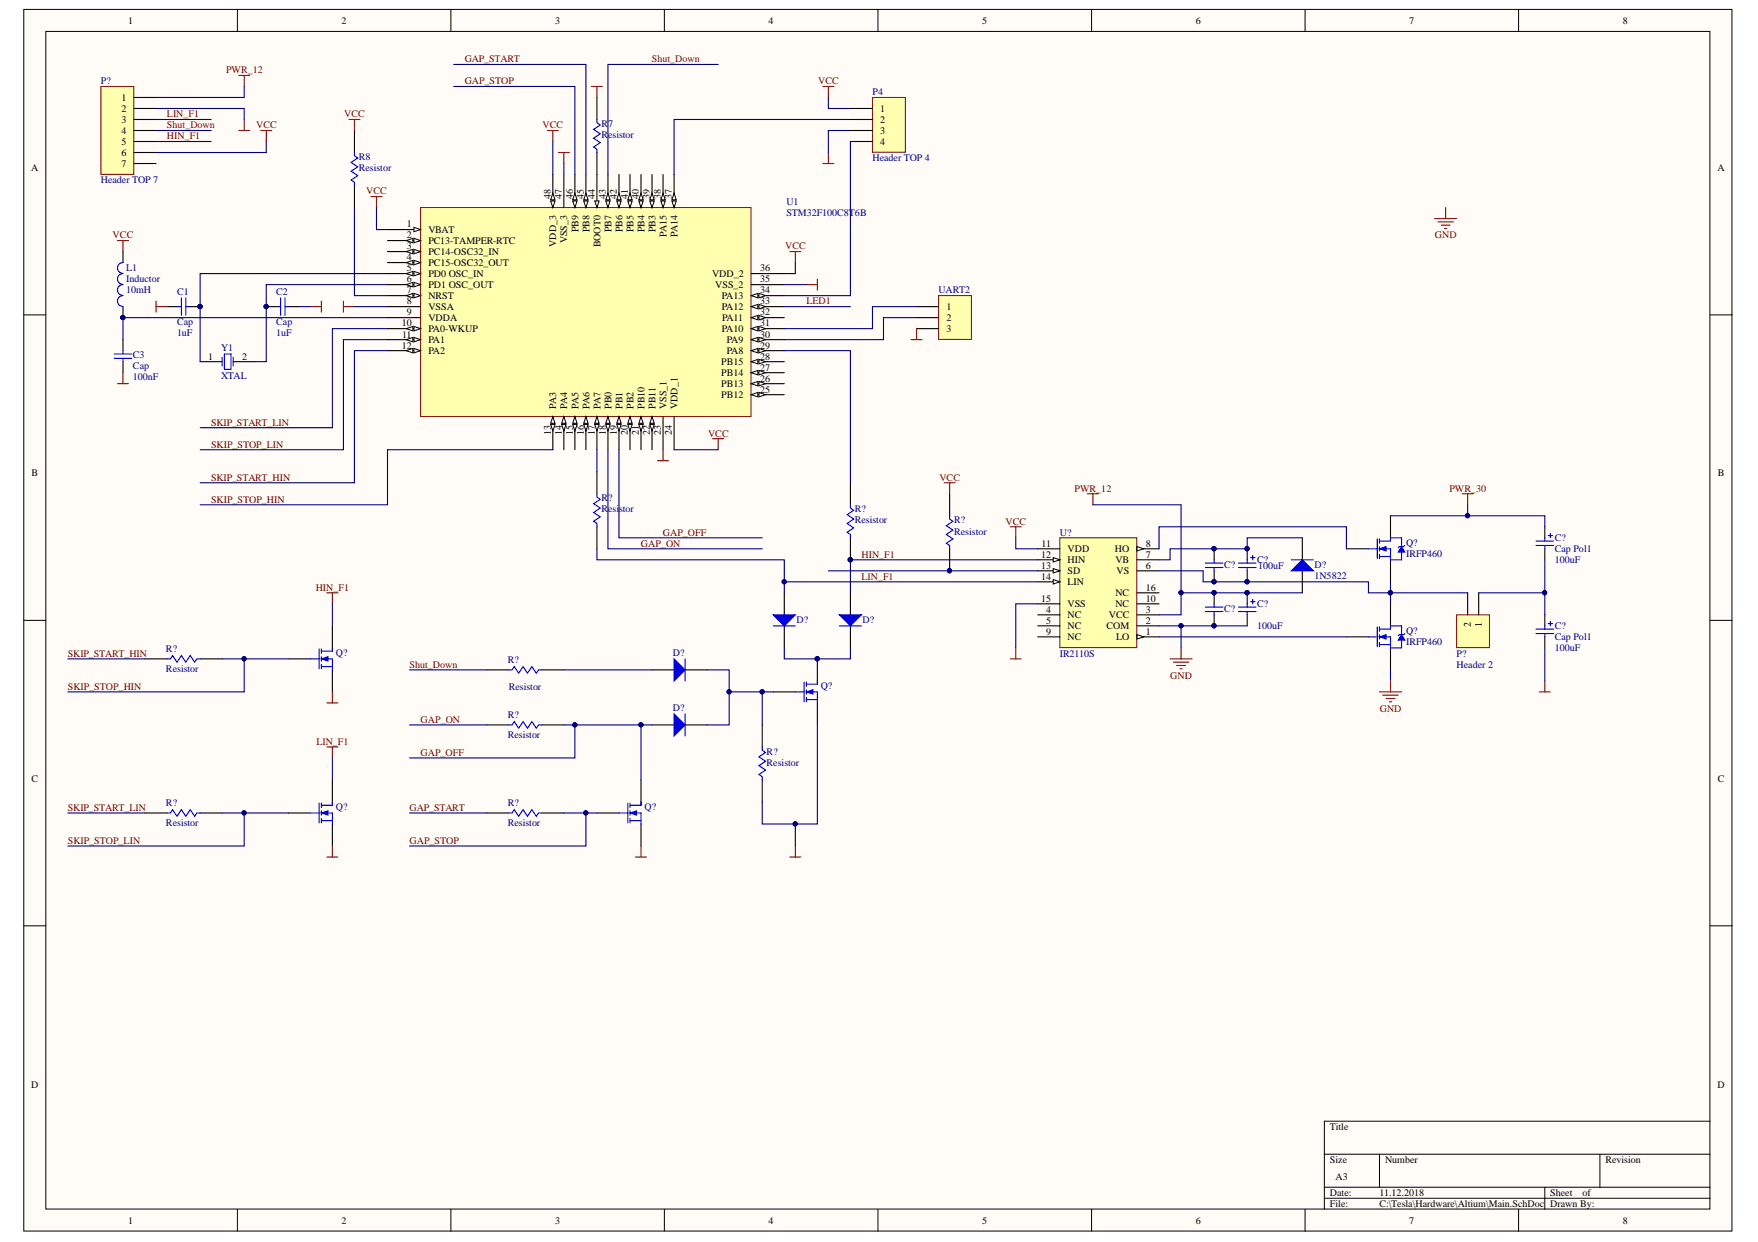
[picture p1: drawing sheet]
<svg xmlns="http://www.w3.org/2000/svg" width="297mm" height="210mm" viewBox="0 0 297 210" stroke-linecap="round" stroke-linejoin="round" font-family="sans-serif">
<defs><g id="words">
<g font-size="1.7">
<text x="21.7" y="4">1</text>
<text x="57.7" y="4">2</text>
<text x="93.8" y="4">3</text>
<text x="129.9" y="4">4</text>
<text x="166" y="4">5</text>
<text x="202" y="4">6</text>
<text x="238.1" y="4">7</text>
<text x="274.2" y="4">8</text>
<text x="20.5" y="17">1</text>
<text x="20.5" y="18.9">2</text>
<text x="20.5" y="20.8">3</text>
<text x="20.5" y="22.6">4</text>
<text x="148.7" y="20.8">2</text>
<text x="148.7" y="18.9">1</text>
<text x="148.7" y="22.6">3</text>
<text x="5.3" y="28.9">A</text>
<text x="20.5" y="24.5">5</text>
<text x="20.5" y="26.3">6</text>
<text x="20.5" y="28.2">7</text>
<text x="148.7" y="24.5">4</text>
<text x="290.2" y="28.9">A</text>
<text x="93.1" y="33.6" transform="rotate(-90 93.1 33.6)">48</text>
<text x="94.9" y="33.6" transform="rotate(-90 94.9 33.6)">47</text>
<text x="96.8" y="33.6" transform="rotate(-90 96.8 33.6)">46</text>
<text x="98.6" y="33.6" transform="rotate(-90 98.6 33.6)">45</text>
<text x="100.5" y="33.6" transform="rotate(-90 100.5 33.6)">44</text>
<text x="102.4" y="33.6" transform="rotate(-90 102.4 33.6)">43</text>
<text x="104.2" y="33.6" transform="rotate(-90 104.2 33.6)">42</text>
<text x="106.1" y="33.6" transform="rotate(-90 106.1 33.6)">41</text>
<text x="108" y="33.6" transform="rotate(-90 108 33.6)">40</text>
<text x="109.8" y="33.6" transform="rotate(-90 109.8 33.6)">39</text>
<text x="111.7" y="33.6" transform="rotate(-90 111.7 33.6)">38</text>
<text x="113.5" y="33.6" transform="rotate(-90 113.5 33.6)">37</text>
<text x="68.7" y="38.4">1</text>
<text x="68.7" y="40.3">2</text>
<text x="72.4" y="39.4">VBAT</text>
<text x="72.4" y="41.2">PC13-TAMPER-RTC</text>
<text x="94" y="41.7" transform="rotate(-90 94 41.7)">VDD_3</text>
<text x="95.9" y="41.1" transform="rotate(-90 95.9 41.1)">VSS_3</text>
<text x="97.7" y="39.3" transform="rotate(-90 97.7 39.3)">PB9</text>
<text x="99.6" y="39.3" transform="rotate(-90 99.6 39.3)">PB8</text>
<text x="101.4" y="41.8" transform="rotate(-90 101.4 41.8)">BOOT0</text>
<text x="103.3" y="39.3" transform="rotate(-90 103.3 39.3)">PB7</text>
<text x="105.2" y="39.3" transform="rotate(-90 105.2 39.3)">PB6</text>
<text x="107" y="39.3" transform="rotate(-90 107 39.3)">PB5</text>
<text x="108.9" y="39.3" transform="rotate(-90 108.9 39.3)">PB4</text>
<text x="110.7" y="39.3" transform="rotate(-90 110.7 39.3)">PB3</text>
<text x="112.6" y="40.1" transform="rotate(-90 112.6 40.1)">PA15</text>
<text x="114.5" y="40.1" transform="rotate(-90 114.5 40.1)">PA14</text>
<text x="68.7" y="42.1">3</text>
<text x="68.7" y="44">4</text>
<text x="68.7" y="45.9">5</text>
<text x="68.7" y="47.7">6</text>
<text x="72.4" y="43.1">PC14-OSC32_IN</text>
<text x="72.4" y="44.9">PC15-OSC32_OUT</text>
<text x="72.4" y="46.8">PD0 OSC_IN</text>
<text x="120.3" y="46.8">VDD_2</text>
<text x="128.4" y="47.7">35</text>
<text x="128.4" y="45.9">36</text>
<text x="68.7" y="49.6">7</text>
<text x="68.7" y="51.4">8</text>
<text x="68.7" y="53.3">9</text>
<text x="72.4" y="48.6">PD1 OSC_OUT</text>
<text x="72.4" y="50.5">NRST</text>
<text x="72.4" y="52.4">VSSA</text>
<text x="120.9" y="48.6">VSS_2</text>
<text x="122" y="52.4">PA12</text>
<text x="122" y="50.5">PA13</text>
<text x="128.4" y="53.3">32</text>
<text x="128.4" y="51.4">33</text>
<text x="128.4" y="49.6">34</text>
<text x="159.9" y="52.4">1</text>
<text x="67.9" y="55.2">10</text>
<text x="67.9" y="58.9">12</text>
<text x="67.9" y="57.1">11</text>
<text x="72.4" y="54.2">VDDA</text>
<text x="72.4" y="56.1">PA0-WKUP</text>
<text x="72.4" y="58">PA1</text>
<text x="72.4" y="59.8">PA2</text>
<text x="122" y="56.1">PA10</text>
<text x="122" y="54.2">PA11</text>
<text x="122.8" y="59.8">PA8</text>
<text x="122.8" y="58">PA9</text>
<text x="128.4" y="58.9">29</text>
<text x="128.4" y="57.1">30</text>
<text x="128.4" y="55.2">31</text>
<text x="159.9" y="54.2">2</text>
<text x="159.9" y="56.1">3</text>
<text x="35.2" y="60.8">1</text>
<text x="40.9" y="60.8">2</text>
<text x="121.9" y="65.4">PB13</text>
<text x="121.9" y="63.6">PB14</text>
<text x="121.9" y="61.7">PB15</text>
<text x="128.4" y="64.5">26</text>
<text x="128.4" y="62.6">27</text>
<text x="128.4" y="60.8">28</text>
<text x="94" y="69.1" transform="rotate(-90 94 69.1)">PA3</text>
<text x="95.9" y="69.1" transform="rotate(-90 95.9 69.1)">PA4</text>
<text x="97.7" y="69.1" transform="rotate(-90 97.7 69.1)">PA5</text>
<text x="99.6" y="69.1" transform="rotate(-90 99.6 69.1)">PA6</text>
<text x="101.4" y="69.1" transform="rotate(-90 101.4 69.1)">PA7</text>
<text x="103.3" y="69.1" transform="rotate(-90 103.3 69.1)">PB0</text>
<text x="105.2" y="69.1" transform="rotate(-90 105.2 69.1)">PB1</text>
<text x="107" y="69.1" transform="rotate(-90 107 69.1)">PB2</text>
<text x="108.9" y="69.1" transform="rotate(-90 108.9 69.1)">PB10</text>
<text x="110.7" y="69.1" transform="rotate(-90 110.7 69.1)">PB11</text>
<text x="112.6" y="69.1" transform="rotate(-90 112.6 69.1)">VSS_1</text>
<text x="114.5" y="69.1" transform="rotate(-90 114.5 69.1)">VDD_1</text>
<text x="121.9" y="67.3">PB12</text>
<text x="128.4" y="66.4">25</text>
<text x="93.1" y="73.6" transform="rotate(-90 93.1 73.6)">13</text>
<text x="94.9" y="73.6" transform="rotate(-90 94.9 73.6)">14</text>
<text x="96.8" y="73.6" transform="rotate(-90 96.8 73.6)">15</text>
<text x="98.6" y="73.6" transform="rotate(-90 98.6 73.6)">16</text>
<text x="100.5" y="73.6" transform="rotate(-90 100.5 73.6)">17</text>
<text x="102.4" y="73.6" transform="rotate(-90 102.4 73.6)">18</text>
<text x="104.2" y="73.6" transform="rotate(-90 104.2 73.6)">19</text>
<text x="106.1" y="73.6" transform="rotate(-90 106.1 73.6)">20</text>
<text x="108" y="73.6" transform="rotate(-90 108 73.6)">21</text>
<text x="109.8" y="73.6" transform="rotate(-90 109.8 73.6)">22</text>
<text x="111.7" y="73.6" transform="rotate(-90 111.7 73.6)">23</text>
<text x="113.5" y="73.6" transform="rotate(-90 113.5 73.6)">24</text>
<text x="5.3" y="80.5">B</text>
<text x="290.2" y="80.5">B</text>
<text x="175.9" y="94.2">12</text>
<text x="176" y="92.4">11</text>
<text x="180.4" y="93.3">VDD</text>
<text x="180.4" y="95.2">HIN</text>
<text x="188.4" y="93.3">HO</text>
<text x="188.5" y="95.2">VB</text>
<text x="193.6" y="94.2">7</text>
<text x="193.6" y="92.4">8</text>
<text x="175.9" y="96.1">13</text>
<text x="175.9" y="98">14</text>
<text x="175.9" y="101.7">15</text>
<text x="180.4" y="97">SD</text>
<text x="180.4" y="98.9">LIN</text>
<text x="188.5" y="100.8">NC</text>
<text x="188.7" y="97">VS</text>
<text x="193.6" y="101.7">10</text>
<text x="193.6" y="96.1">6</text>
<text x="193.6" y="99.8">16</text>
<text x="176.7" y="107.3">9</text>
<text x="176.7" y="105.4">5</text>
<text x="176.7" y="103.5">4</text>
<text x="180.4" y="102.6">VSS</text>
<text x="180.4" y="106.3">NC</text>
<text x="180.4" y="104.5">NC</text>
<text x="187" y="106.3">COM</text>
<text x="187.4" y="104.5">VCC</text>
<text x="188.5" y="102.6">NC</text>
<text x="193.6" y="107.3">1</text>
<text x="193.6" y="105.4">2</text>
<text x="193.6" y="103.5">3</text>
<text x="248.5" y="106" transform="rotate(-90 248.5 106)">2</text>
<text x="250.4" y="106" transform="rotate(-90 250.4 106)">1</text>
<text x="180.4" y="108.2">NC</text>
<text x="188.6" y="108.2">LO</text>
<text x="5.3" y="132.2">C</text>
<text x="290.2" y="132.2">C</text>
<text x="5.3" y="183.8">D</text>
<text x="290.2" y="183.8">D</text>
<text x="224.7" y="191">Title</text>
<text x="224.7" y="196.6">Size</text>
<text x="234" y="196.6">Number</text>
<text x="271.2" y="196.6">Revision</text>
<text x="224.7" y="202.1">Date:</text>
<text x="224.7" y="204">File:</text>
<text x="225.6" y="199.3">A3</text>
<text x="233.1" y="202.1">11.12.2018</text>
<text x="233.1" y="204">C:\Tesla\Hardware\Altium\Main.SchDoc</text>
<text x="261.9" y="202.1">Sheet</text>
<text x="261.9" y="204">Drawn By:</text>
<text x="267.4" y="202.1">of</text>
<text x="21.7" y="206.8">1</text>
<text x="57.7" y="206.8">2</text>
<text x="93.8" y="206.8">3</text>
<text x="129.9" y="206.8">4</text>
<text x="166" y="206.8">5</text>
<text x="202" y="206.8">6</text>
<text x="238.1" y="206.8">7</text>
<text x="274.2" y="206.8">8</text>
</g>
<g font-size="1.7" fill="#800000">
<text x="78.5" y="10.5">GAP_START</text>
<text x="110.2" y="10.5">Shut_Down</text>
<text x="38.2" y="12.4">PWR_12</text>
<text x="78.5" y="14.3">GAP_STOP</text>
<text x="138.2" y="14.3">VCC</text>
<text x="28.2" y="19.8">LIN_F1</text>
<text x="28.2" y="21.7">Shut_Down</text>
<text x="28.2" y="23.5">HIN_F1</text>
<text x="43.3" y="21.7">VCC</text>
<text x="58.2" y="19.8">VCC</text>
<text x="91.7" y="21.7">VCC</text>
<text x="61.9" y="32.8">VCC</text>
<text x="19" y="40.3">VCC</text>
<text x="242.4" y="40.3">GND</text>
<text x="132.7" y="42.1">VCC</text>
<text x="136.3" y="51.4">LED1</text>
<text x="35.7" y="71.9">SKIP_START_LIN</text>
<text x="35.7" y="75.7">SKIP_STOP_LIN</text>
<text x="119.6" y="73.8">VCC</text>
<text x="35.7" y="81.2">SKIP_START_HIN</text>
<text x="158.7" y="81.2">VCC</text>
<text x="181.6" y="83.1">PWR_12</text>
<text x="244.9" y="83.1">PWR_30</text>
<text x="35.7" y="85">SKIP_STOP_HIN</text>
<text x="169.9" y="88.7">VCC</text>
<text x="108.3" y="92.4">GAP_ON</text>
<text x="112" y="90.5">GAP_OFF</text>
<text x="145.6" y="94.2">HIN_F1</text>
<text x="53.3" y="99.8">HIN_F1</text>
<text x="145.6" y="98">LIN_F1</text>
<text x="11.5" y="111">SKIP_START_HIN</text>
<text x="69.2" y="112.8">Shut_Down</text>
<text x="11.5" y="116.6">SKIP_STOP_HIN</text>
<text x="197.7" y="114.7">GND</text>
<text x="53.5" y="125.9">LIN_F1</text>
<text x="71.1" y="122.1">GAP_ON</text>
<text x="233.1" y="120.3">GND</text>
<text x="71.1" y="127.7">GAP_OFF</text>
<text x="11.5" y="137.1">SKIP_START_LIN</text>
<text x="69.2" y="137.1">GAP_START</text>
<text x="11.5" y="142.6">SKIP_STOP_LIN</text>
<text x="69.2" y="142.6">GAP_STOP</text>
</g>
<g font-size="1.7" fill="#000080">
<text x="17" y="14.3">P?</text>
<text x="147.4" y="16.1">P4</text>
<text x="101.6" y="21.5">R7</text>
<text x="101.6" y="23.4">Resistor</text>
<text x="60.6" y="27.1">R8</text>
<text x="60.6" y="29">Resistor</text>
<text x="147.4" y="27.3">Header TOP 4</text>
<text x="17" y="31">Header TOP 7</text>
<text x="132.9" y="34.7">U1</text>
<text x="132.9" y="36.6">STM32F100C8T6B</text>
<text x="21.3" y="45.9">L1</text>
<text x="21.3" y="47.7">Inductor</text>
<text x="21.3" y="49.6">10mH</text>
<text x="29.9" y="49.8">C1</text>
<text x="46.7" y="49.8">C2</text>
<text x="158.6" y="49.6">UART2</text>
<text x="29.9" y="56.8">1uF</text>
<text x="29.9" y="55">Cap</text>
<text x="37.4" y="59.3">Y1</text>
<text x="46.7" y="56.8">1uF</text>
<text x="46.7" y="55">Cap</text>
<text x="22.5" y="64.3">100nF</text>
<text x="22.5" y="60.6">C3</text>
<text x="22.5" y="62.4">Cap</text>
<text x="37.4" y="64.1">XTAL</text>
<text x="101.6" y="84.7">R?</text>
<text x="101.6" y="86.6">Resistor</text>
<text x="144.4" y="86.6">R?</text>
<text x="144.4" y="88.5">Resistor</text>
<text x="161.2" y="88.5">R?</text>
<text x="161.2" y="90.4">Resistor</text>
<text x="179.1" y="90.5">U?</text>
<text x="206.8" y="95.9">C?</text>
<text x="212.4" y="95.2">C?</text>
<text x="222.1" y="95.9">D?</text>
<text x="237.6" y="92.2">Q?</text>
<text x="237.6" y="94.1">IRFP460</text>
<text x="262.7" y="95.2">100uF</text>
<text x="262.7" y="91.5">C?</text>
<text x="262.7" y="93.3">Cap Pol1</text>
<text x="212.6" y="96.1">100uF</text>
<text x="222.1" y="97.8">1N5822</text>
<text x="134.6" y="105.2">D?</text>
<text x="145.7" y="105.2">D?</text>
<text x="206.8" y="103.4">C?</text>
<text x="212.4" y="106.3">100uF</text>
<text x="212.4" y="102.6">C?</text>
<text x="237.6" y="107.1">Q?</text>
<text x="262.7" y="106.3">C?</text>
<text x="28" y="110.3">R?</text>
<text x="28" y="113.6">Resistor</text>
<text x="56.7" y="110.8">Q?</text>
<text x="85.8" y="112.1">R?</text>
<text x="113.7" y="110.8">D?</text>
<text x="179.1" y="111">IR2110S</text>
<text x="237.6" y="109">IRFP460</text>
<text x="246.1" y="111">P?</text>
<text x="246.1" y="112.8">Header 2</text>
<text x="262.7" y="110.1">100uF</text>
<text x="262.7" y="108.2">Cap Pol1</text>
<text x="86" y="116.6">Resistor</text>
<text x="138.7" y="116.4">Q?</text>
<text x="85.8" y="121.4">R?</text>
<text x="85.8" y="124.8">Resistor</text>
<text x="113.7" y="120.1">D?</text>
<text x="129.5" y="127.5">R?</text>
<text x="129.5" y="129.4">Resistor</text>
<text x="28" y="136.3">R?</text>
<text x="56.7" y="136.8">Q?</text>
<text x="85.8" y="136.3">R?</text>
<text x="108.9" y="136.8">Q?</text>
<text x="28" y="139.6">Resistor</text>
<text x="85.8" y="139.6">Resistor</text>
</g>
</g></defs>
<g fill="#fffcf8" stroke="#000" stroke-width=".17">
<path d="M4 1.6h288.6v206.5h-288.6z"/>
<path d="M7.7 5.3h281.2v199h-281.2z"/>
</g>
<g fill="none" stroke="#000" stroke-width=".17">
<path d="M40.1 1.6v3.7M76.2 1.6v3.7M112.3 1.6v3.7M148.3 1.6v3.7M184.4 1.6v3.7M220.5 1.6v3.7M256.6 1.6v3.7M4 53.2h3.7M289 53.2h3.7M4 104.8h3.7M289 104.8h3.7M4 156.5h3.7"/>
<path d="M289 156.5h3.7M223.8 195.1h65.2M233.1 195.1v5.6M270.3 195.1v5.6M289 189.5h-65.2v14.9M40.1 204.4v3.7M76.2 204.4v3.7M112.3 204.4v3.7M148.3 204.4v3.7M184.4 204.4v3.7M220.5 204.4v3.7M223.8 200.7h65.2"/>
<path d="M223.8 202.5h65.2M256.6 204.4v3.7M261 200.7v3.7"/>
</g>
<path d="M71.1 35.1h55.8v35.3h-55.8z" fill="#ffffb0" stroke="#800000" stroke-width=".17"/>
<path d="M65.5 38.8h5.6" fill="none" stroke="#000" stroke-width=".19"/>
<path d="M69.9 38.4l1.2 .4-1.2 .4z" fill="#fffcf8"/>
<path d="M69.9 38.4l1.2 .4-1.2 .4z" fill="none" stroke="#000" stroke-width=".17"/>
<path d="M65.5 40.7h5.6" fill="none" stroke="#000" stroke-width=".19"/>
<path d="M69.9 40.3l1.2 .4-1.2 .3z" fill="#fffcf8"/>
<path d="M69.9 40.3l1.2 .4-1.2 .3z" fill="none" stroke="#000" stroke-width=".17"/>
<path d="M68.6 40.7l1.2-.4v.7z" fill="#fffcf8"/>
<path d="M68.6 40.7l1.2-.4v.7z" fill="none" stroke="#000" stroke-width=".17"/>
<path d="M65.5 42.5h5.6" fill="none" stroke="#000" stroke-width=".19"/>
<path d="M69.9 42.1l1.2 .4-1.2 .4z" fill="#fffcf8"/>
<path d="M69.9 42.1l1.2 .4-1.2 .4z" fill="none" stroke="#000" stroke-width=".17"/>
<path d="M68.6 42.5l1.2-.4v.8z" fill="#fffcf8"/>
<path d="M68.6 42.5l1.2-.4v.8z" fill="none" stroke="#000" stroke-width=".17"/>
<path d="M65.5 44.4h5.6" fill="none" stroke="#000" stroke-width=".19"/>
<path d="M69.9 44l1.2 .4-1.2 .4z" fill="#fffcf8"/>
<path d="M69.9 44l1.2 .4-1.2 .4z" fill="none" stroke="#000" stroke-width=".17"/>
<path d="M68.6 44.4l1.2-.4v.8z" fill="#fffcf8"/>
<path d="M68.6 44.4l1.2-.4v.8z" fill="none" stroke="#000" stroke-width=".17"/>
<path d="M65.5 46.2h5.6" fill="none" stroke="#000" stroke-width=".19"/>
<path d="M69.9 45.9l1.2 .3-1.2 .4z" fill="#fffcf8"/>
<path d="M69.9 45.9l1.2 .3-1.2 .4z" fill="none" stroke="#000" stroke-width=".17"/>
<path d="M68.6 46.2l1.2-.3v.7z" fill="#fffcf8"/>
<path d="M68.6 46.2l1.2-.3v.7z" fill="none" stroke="#000" stroke-width=".17"/>
<path d="M65.5 48.1h5.6" fill="none" stroke="#000" stroke-width=".19"/>
<path d="M69.9 47.7l1.2 .4-1.2 .4z" fill="#fffcf8"/>
<path d="M69.9 47.7l1.2 .4-1.2 .4z" fill="none" stroke="#000" stroke-width=".17"/>
<path d="M68.6 48.1l1.2-.4v.8z" fill="#fffcf8"/>
<path d="M68.6 48.1l1.2-.4v.8z" fill="none" stroke="#000" stroke-width=".17"/>
<path d="M65.5 50h5.6" fill="none" stroke="#000" stroke-width=".19"/>
<path d="M69.9 49.6l1.2 .4-1.2 .3z" fill="#fffcf8"/>
<path d="M69.9 49.6l1.2 .4-1.2 .3z" fill="none" stroke="#000" stroke-width=".17"/>
<path d="M68.6 50l1.2-.4v.7z" fill="#fffcf8"/>
<path d="M68.6 50l1.2-.4v.7z" fill="none" stroke="#000" stroke-width=".17"/>
<path d="M65.5 51.8h5.6M65.5 53.7h5.6M65.5 55.5h5.6" fill="none" stroke="#000" stroke-width=".19"/>
<path d="M69.9 55.2l1.2 .3-1.2 .4z" fill="#fffcf8"/>
<path d="M69.9 55.2l1.2 .3-1.2 .4z" fill="none" stroke="#000" stroke-width=".17"/>
<path d="M68.6 55.5l1.2-.3v.7z" fill="#fffcf8"/>
<path d="M68.6 55.5l1.2-.3v.7z" fill="none" stroke="#000" stroke-width=".17"/>
<path d="M65.5 57.4h5.6" fill="none" stroke="#000" stroke-width=".19"/>
<path d="M69.9 57l1.2 .4-1.2 .4z" fill="#fffcf8"/>
<path d="M69.9 57l1.2 .4-1.2 .4z" fill="none" stroke="#000" stroke-width=".17"/>
<path d="M68.6 57.4l1.2-.4v.8z" fill="#fffcf8"/>
<path d="M68.6 57.4l1.2-.4v.8z" fill="none" stroke="#000" stroke-width=".17"/>
<path d="M65.5 59.3h5.6" fill="none" stroke="#000" stroke-width=".19"/>
<path d="M69.9 58.9l1.2 .4-1.2 .3z" fill="#fffcf8"/>
<path d="M69.9 58.9l1.2 .4-1.2 .3z" fill="none" stroke="#000" stroke-width=".17"/>
<path d="M68.6 59.3l1.2-.4v.7z" fill="#fffcf8"/>
<path d="M68.6 59.3l1.2-.4v.7z" fill="none" stroke="#000" stroke-width=".17"/>
<path d="M93.4 70.4v5.6" fill="none" stroke="#000" stroke-width=".19"/>
<path d="M93.4 70.4l.4 1.1h-.8z" fill="#fffcf8"/>
<path d="M93.4 70.4l.4 1.1h-.8z" fill="none" stroke="#000" stroke-width=".17"/>
<path d="M93 71.7h.8l-.4 1.1z" fill="#fffcf8"/>
<path d="M93 71.7h.8l-.4 1.1z" fill="none" stroke="#000" stroke-width=".17"/>
<path d="M95.3 70.4v5.6" fill="none" stroke="#000" stroke-width=".19"/>
<path d="M95.3 70.4l.3 1.1h-.7z" fill="#fffcf8"/>
<path d="M95.3 70.4l.3 1.1h-.7z" fill="none" stroke="#000" stroke-width=".17"/>
<path d="M94.9 71.7h.7l-.3 1.1z" fill="#fffcf8"/>
<path d="M94.9 71.7h.7l-.3 1.1z" fill="none" stroke="#000" stroke-width=".17"/>
<path d="M97.1 70.4v5.6" fill="none" stroke="#000" stroke-width=".19"/>
<path d="M97.1 70.4l.4 1.1h-.7z" fill="#fffcf8"/>
<path d="M97.1 70.4l.4 1.1h-.7z" fill="none" stroke="#000" stroke-width=".17"/>
<path d="M96.8 71.7h.7l-.4 1.1z" fill="#fffcf8"/>
<path d="M96.8 71.7h.7l-.4 1.1z" fill="none" stroke="#000" stroke-width=".17"/>
<path d="M99 70.4v5.6" fill="none" stroke="#000" stroke-width=".19"/>
<path d="M99 70.4l.4 1.1h-.8z" fill="#fffcf8"/>
<path d="M99 70.4l.4 1.1h-.8z" fill="none" stroke="#000" stroke-width=".17"/>
<path d="M98.6 71.7h.8l-.4 1.1z" fill="#fffcf8"/>
<path d="M98.6 71.7h.8l-.4 1.1z" fill="none" stroke="#000" stroke-width=".17"/>
<path d="M100.9 70.4v5.6" fill="none" stroke="#000" stroke-width=".19"/>
<path d="M100.9 70.4l.3 1.1h-.7z" fill="#fffcf8"/>
<path d="M100.9 70.4l.3 1.1h-.7z" fill="none" stroke="#000" stroke-width=".17"/>
<path d="M100.5 71.7h.7l-.3 1.1z" fill="#fffcf8"/>
<path d="M100.5 71.7h.7l-.3 1.1z" fill="none" stroke="#000" stroke-width=".17"/>
<path d="M102.7 70.4v5.6" fill="none" stroke="#000" stroke-width=".19"/>
<path d="M102.7 70.4l.4 1.1h-.8z" fill="#fffcf8"/>
<path d="M102.7 70.4l.4 1.1h-.8z" fill="none" stroke="#000" stroke-width=".17"/>
<path d="M102.3 71.7h.8l-.4 1.1z" fill="#fffcf8"/>
<path d="M102.3 71.7h.8l-.4 1.1z" fill="none" stroke="#000" stroke-width=".17"/>
<path d="M104.6 70.4v5.6" fill="none" stroke="#000" stroke-width=".19"/>
<path d="M104.6 70.4l.4 1.1h-.8z" fill="#fffcf8"/>
<path d="M104.6 70.4l.4 1.1h-.8z" fill="none" stroke="#000" stroke-width=".17"/>
<path d="M104.2 71.7h.8l-.4 1.1z" fill="#fffcf8"/>
<path d="M104.2 71.7h.8l-.4 1.1z" fill="none" stroke="#000" stroke-width=".17"/>
<path d="M106.4 70.4v5.6" fill="none" stroke="#000" stroke-width=".19"/>
<path d="M106.4 70.4l.4 1.1h-.7z" fill="#fffcf8"/>
<path d="M106.4 70.4l.4 1.1h-.7z" fill="none" stroke="#000" stroke-width=".17"/>
<path d="M106.1 71.7h.7l-.4 1.1z" fill="#fffcf8"/>
<path d="M106.1 71.7h.7l-.4 1.1z" fill="none" stroke="#000" stroke-width=".17"/>
<path d="M108.3 70.4v5.6" fill="none" stroke="#000" stroke-width=".19"/>
<path d="M108.3 70.4l.4 1.1h-.8z" fill="#fffcf8"/>
<path d="M108.3 70.4l.4 1.1h-.8z" fill="none" stroke="#000" stroke-width=".17"/>
<path d="M107.9 71.7h.8l-.4 1.1z" fill="#fffcf8"/>
<path d="M107.9 71.7h.8l-.4 1.1z" fill="none" stroke="#000" stroke-width=".17"/>
<path d="M110.2 70.4v5.6" fill="none" stroke="#000" stroke-width=".19"/>
<path d="M110.2 70.4l.3 1.1h-.7z" fill="#fffcf8"/>
<path d="M110.2 70.4l.3 1.1h-.7z" fill="none" stroke="#000" stroke-width=".17"/>
<path d="M109.8 71.7h.7l-.3 1.1z" fill="#fffcf8"/>
<path d="M109.8 71.7h.7l-.3 1.1z" fill="none" stroke="#000" stroke-width=".17"/>
<path d="M112 70.4v5.6M113.9 70.4v5.6M126.9 66.7h5.6" fill="none" stroke="#000" stroke-width=".19"/>
<path d="M126.9 66.7l1.1-.4v.8z" fill="#fffcf8"/>
<path d="M126.9 66.7l1.1-.4v.8z" fill="none" stroke="#000" stroke-width=".17"/>
<path d="M128.2 66.3l1.2 .4-1.2 .4z" fill="#fffcf8"/>
<path d="M128.2 66.3l1.2 .4-1.2 .4z" fill="none" stroke="#000" stroke-width=".17"/>
<path d="M126.9 64.8h5.6" fill="none" stroke="#000" stroke-width=".19"/>
<path d="M126.9 64.8l1.1-.3v.7z" fill="#fffcf8"/>
<path d="M126.9 64.8l1.1-.3v.7z" fill="none" stroke="#000" stroke-width=".17"/>
<path d="M128.2 64.5l1.2 .3-1.2 .4z" fill="#fffcf8"/>
<path d="M128.2 64.5l1.2 .3-1.2 .4z" fill="none" stroke="#000" stroke-width=".17"/>
<path d="M113.9 29.5v5.6M126.9 48.1h5.6M126.9 46.2h5.6" fill="none" stroke="#000" stroke-width=".19"/>
<path d="M113.5 34h.8l-.4 1.1z" fill="#fffcf8"/>
<path d="M113.5 34h.8l-.4 1.1z" fill="none" stroke="#000" stroke-width=".17"/>
<path d="M113.9 32.7l.4 1.1h-.8z" fill="#fffcf8"/>
<path d="M113.9 32.7l.4 1.1h-.8z" fill="none" stroke="#000" stroke-width=".17"/>
<path d="M112 29.5v5.6" fill="none" stroke="#000" stroke-width=".19"/>
<path d="M111.7 34h.7l-.4 1.1z" fill="#fffcf8"/>
<path d="M111.7 34h.7l-.4 1.1z" fill="none" stroke="#000" stroke-width=".17"/>
<path d="M112 32.7l.4 1.1h-.7z" fill="#fffcf8"/>
<path d="M112 32.7l.4 1.1h-.7z" fill="none" stroke="#000" stroke-width=".17"/>
<path d="M110.2 29.5v5.6" fill="none" stroke="#000" stroke-width=".19"/>
<path d="M109.8 34h.7l-.3 1.1z" fill="#fffcf8"/>
<path d="M109.8 34h.7l-.3 1.1z" fill="none" stroke="#000" stroke-width=".17"/>
<path d="M110.2 32.7l.3 1.1h-.7z" fill="#fffcf8"/>
<path d="M110.2 32.7l.3 1.1h-.7z" fill="none" stroke="#000" stroke-width=".17"/>
<path d="M108.3 29.5v5.6" fill="none" stroke="#000" stroke-width=".19"/>
<path d="M107.9 34h.8l-.4 1.1z" fill="#fffcf8"/>
<path d="M107.9 34h.8l-.4 1.1z" fill="none" stroke="#000" stroke-width=".17"/>
<path d="M108.3 32.7l.4 1.1h-.8z" fill="#fffcf8"/>
<path d="M108.3 32.7l.4 1.1h-.8z" fill="none" stroke="#000" stroke-width=".17"/>
<path d="M106.4 29.5v5.6" fill="none" stroke="#000" stroke-width=".19"/>
<path d="M106.1 34h.7l-.4 1.1z" fill="#fffcf8"/>
<path d="M106.1 34h.7l-.4 1.1z" fill="none" stroke="#000" stroke-width=".17"/>
<path d="M106.4 32.7l.4 1.1h-.7z" fill="#fffcf8"/>
<path d="M106.4 32.7l.4 1.1h-.7z" fill="none" stroke="#000" stroke-width=".17"/>
<path d="M104.6 29.5v5.6" fill="none" stroke="#000" stroke-width=".19"/>
<path d="M104.2 34h.8l-.4 1.1z" fill="#fffcf8"/>
<path d="M104.2 34h.8l-.4 1.1z" fill="none" stroke="#000" stroke-width=".17"/>
<path d="M104.6 32.7l.4 1.1h-.8z" fill="#fffcf8"/>
<path d="M104.6 32.7l.4 1.1h-.8z" fill="none" stroke="#000" stroke-width=".17"/>
<path d="M102.7 29.5v5.6" fill="none" stroke="#000" stroke-width=".19"/>
<path d="M102.3 34h.8l-.4 1.1z" fill="#fffcf8"/>
<path d="M102.3 34h.8l-.4 1.1z" fill="none" stroke="#000" stroke-width=".17"/>
<path d="M102.7 32.7l.4 1.1h-.8z" fill="#fffcf8"/>
<path d="M102.7 32.7l.4 1.1h-.8z" fill="none" stroke="#000" stroke-width=".17"/>
<path d="M100.9 29.5v5.6" fill="none" stroke="#000" stroke-width=".19"/>
<path d="M100.5 34h.7l-.3 1.1z" fill="#fffcf8"/>
<path d="M100.5 34h.7l-.3 1.1z" fill="none" stroke="#000" stroke-width=".17"/>
<path d="M99 29.5v5.6" fill="none" stroke="#000" stroke-width=".19"/>
<path d="M98.6 34h.8l-.4 1.1z" fill="#fffcf8"/>
<path d="M98.6 34h.8l-.4 1.1z" fill="none" stroke="#000" stroke-width=".17"/>
<path d="M99 32.7l.4 1.1h-.8z" fill="#fffcf8"/>
<path d="M99 32.7l.4 1.1h-.8z" fill="none" stroke="#000" stroke-width=".17"/>
<path d="M97.1 29.5v5.6" fill="none" stroke="#000" stroke-width=".19"/>
<path d="M96.8 34h.7l-.4 1.1z" fill="#fffcf8"/>
<path d="M96.8 34h.7l-.4 1.1z" fill="none" stroke="#000" stroke-width=".17"/>
<path d="M97.1 32.7l.4 1.1h-.7z" fill="#fffcf8"/>
<path d="M97.1 32.7l.4 1.1h-.7z" fill="none" stroke="#000" stroke-width=".17"/>
<path d="M93.4 29.5v5.6M95.3 29.5v5.6" fill="none" stroke="#000" stroke-width=".19"/>
<path d="M93 34h.8l-.4 1.1z" fill="#fffcf8"/>
<path d="M93 34h.8l-.4 1.1z" fill="none" stroke="#000" stroke-width=".17"/>
<path d="M93.4 32.7l.4 1.1h-.8z" fill="#fffcf8"/>
<path d="M93.4 32.7l.4 1.1h-.8z" fill="none" stroke="#000" stroke-width=".17"/>
<path d="M126.9 63h5.6" fill="none" stroke="#000" stroke-width=".19"/>
<path d="M126.9 63l1.1-.4v.8z" fill="#fffcf8"/>
<path d="M126.9 63l1.1-.4v.8z" fill="none" stroke="#000" stroke-width=".17"/>
<path d="M128.2 62.6l1.2 .4-1.2 .4z" fill="#fffcf8"/>
<path d="M128.2 62.6l1.2 .4-1.2 .4z" fill="none" stroke="#000" stroke-width=".17"/>
<path d="M126.9 61.1h5.6" fill="none" stroke="#000" stroke-width=".19"/>
<path d="M126.9 61.1l1.1-.3v.7z" fill="#fffcf8"/>
<path d="M126.9 61.1l1.1-.3v.7z" fill="none" stroke="#000" stroke-width=".17"/>
<path d="M128.2 60.8l1.2 .3-1.2 .4z" fill="#fffcf8"/>
<path d="M128.2 60.8l1.2 .3-1.2 .4z" fill="none" stroke="#000" stroke-width=".17"/>
<path d="M126.9 59.3h5.6" fill="none" stroke="#000" stroke-width=".19"/>
<path d="M126.9 59.3l1.1-.4v.7z" fill="#fffcf8"/>
<path d="M126.9 59.3l1.1-.4v.7z" fill="none" stroke="#000" stroke-width=".17"/>
<path d="M128.2 58.9l1.2 .4-1.2 .3z" fill="#fffcf8"/>
<path d="M128.2 58.9l1.2 .4-1.2 .3z" fill="none" stroke="#000" stroke-width=".17"/>
<path d="M126.9 57.4h5.6" fill="none" stroke="#000" stroke-width=".19"/>
<path d="M126.9 57.4l1.1-.4v.8z" fill="#fffcf8"/>
<path d="M126.9 57.4l1.1-.4v.8z" fill="none" stroke="#000" stroke-width=".17"/>
<path d="M128.2 57l1.2 .4-1.2 .4z" fill="#fffcf8"/>
<path d="M128.2 57l1.2 .4-1.2 .4z" fill="none" stroke="#000" stroke-width=".17"/>
<path d="M126.9 55.5h5.6" fill="none" stroke="#000" stroke-width=".19"/>
<path d="M126.9 55.5l1.1-.3v.7z" fill="#fffcf8"/>
<path d="M126.9 55.5l1.1-.3v.7z" fill="none" stroke="#000" stroke-width=".17"/>
<path d="M128.2 55.2l1.2 .3-1.2 .4z" fill="#fffcf8"/>
<path d="M128.2 55.2l1.2 .3-1.2 .4z" fill="none" stroke="#000" stroke-width=".17"/>
<path d="M126.9 53.7h5.6" fill="none" stroke="#000" stroke-width=".19"/>
<path d="M126.9 53.7l1.1-.4v.8z" fill="#fffcf8"/>
<path d="M126.9 53.7l1.1-.4v.8z" fill="none" stroke="#000" stroke-width=".17"/>
<path d="M128.2 53.3l1.2 .4-1.2 .4z" fill="#fffcf8"/>
<path d="M128.2 53.3l1.2 .4-1.2 .4z" fill="none" stroke="#000" stroke-width=".17"/>
<path d="M126.9 51.8h5.6" fill="none" stroke="#000" stroke-width=".19"/>
<path d="M126.9 51.8l1.1-.4v.8z" fill="#fffcf8"/>
<path d="M126.9 51.8l1.1-.4v.8z" fill="none" stroke="#000" stroke-width=".17"/>
<path d="M128.2 51.4l1.2 .4-1.2 .4z" fill="#fffcf8"/>
<path d="M128.2 51.4l1.2 .4-1.2 .4z" fill="none" stroke="#000" stroke-width=".17"/>
<path d="M126.9 50h5.6" fill="none" stroke="#000" stroke-width=".19"/>
<path d="M126.9 50l1.1-.4v.7z" fill="#fffcf8"/>
<path d="M126.9 50l1.1-.4v.7z" fill="none" stroke="#000" stroke-width=".17"/>
<path d="M128.2 49.6l1.2 .4-1.2 .3z" fill="#fffcf8"/>
<path d="M128.2 49.6l1.2 .4-1.2 .3z" fill="none" stroke="#000" stroke-width=".17"/>
<g fill="none" stroke="#800000" stroke-width=".19">
<path d="M99.9 14.6h1.9M100.9 14.6v1.9M139 14.6h1.9M140 14.6v1.9M59 20.2h1.8M59.9 20.2v1.9M62.7 33.2h1.8M63.6 33.2v1.9M92.5 22.1h1.8M93.4 22.1v1.8M94.3 25.8h1.9M95.3 25.8v1.8"/>
<path d="M139 27.6h1.9M140 25.8v1.8M19.8 40.7h1.9M20.8 40.7v1.8M26.4 51.8h1.8M26.4 50.9v1.9M52.4 51.8h1.9M54.3 50.9v1.9M58 50.9v1.9M58 51.8h1.9M133.4 42.5h1.9M134.4 42.5v1.9"/>
<path d="M136.2 48.1h1.9M138.1 47.2v1.8M19.8 64.8h1.9M20.8 63v1.8M111.1 77.9h1.9M112 76v1.9M120.4 74.1h1.9M121.3 74.1v1.9"/>
</g>
<g fill="none" stroke="#000080" stroke-width=".19">
<path d="M140 16.5v1.8h3.7M59.9 35.1v14.9h5.6M63.6 35.1v3.7h1.9M93.4 23.9v5.6M95.3 27.6v1.9M143.7 22.1h-3.7v3.7M143.7 20.2h-29.8v9.3M143.7 23.9v26.1h-11.2M50.6 51.8h1.8M59.9 51.8h5.6M65.5 48.1h-20.5v13h-1.9M65.5 46.2h-31.7v14.9"/>
<path d="M65.5 53.7h-44.7v3.7M132.5 48.1h3.7M132.5 51.8h11.2M134.4 44.4v1.8h-1.9M113.9 76h7.4"/>
</g>
<g fill="none" stroke="#000" stroke-width=".19">
<path d="M100.9 16.5v3.7M59.9 22.1v3.7M59.9 31.4v3.7M100.9 25.8v3.7M20.8 42.5v1.9M20.8 51.8v1.9M20.8 57.4v1.9M28.2 51.8h1.9M32 51.8h1.8M45 51.8h1.9M48.7 51.8h1.9M20.8 61.1v1.9"/>
<path d="M33.8 61.1h3.7M39.4 61.1h3.7"/>
</g>
<g fill="none" stroke="#00f" stroke-width=".19">
<path d="M59.9 25.8v.5l.5 .4-1.1 .7 1.1 .8-1.1 .7 1.1 .8-1.1 .7 .6 .4v.6M100.9 20.2v.6l.5 .3-1.1 .8 1.1 .7-1.1 .8 1.1 .7-1.1 .7 .6 .4v.6M19.3 59.8h3M20.8 50a.91 .91 0 0 0-1 .9 .91 .91 0 0 0 1 .9M20.8 48.1a.91 .91 0 0 0-1 .9 .91 .91 0 0 0 1 .9M20.8 46.2a.91 .91 0 0 0-1 1 .91 .91 0 0 0 1 .9M20.8 44.4a.91 .91 0 0 0-1 .9 .91 .91 0 0 0 1 .9M20.8 59.3v.5M30.1 51.8h.5M30.6 50.3v3M31.4 50.3v3M31.4 51.8h.6"/>
<path d="M37.9 59.8h1.1v2.6h-1.1zM46.9 51.8h.5M47.4 50.3v3M48.2 51.8h.5M48.2 50.3v3M19.3 60.6h3M20.8 60.6v.5M37.5 60.4v1.5M39.4 60.4v1.5"/>
</g>
<g fill="#000080" stroke="#000080" stroke-width=".17">
<circle cx="20.7" cy="53.7" r=".35"/>
<circle cx="33.8" cy="51.8" r=".35"/>
<circle cx="45" cy="51.8" r=".35"/>
</g>
<path d="M147.4 16.5h5.6v9.2h-5.6z" fill="#ffffb0" stroke="#800000" stroke-width=".17"/>
<path d="M143.7 18.3h3.7M143.7 20.2h3.7M143.7 22.1h3.7M143.7 23.9h3.7" fill="none" stroke="#000" stroke-width=".19"/>
<path d="M179.1 90.9h13v18.6h-13z" fill="#ffffb0" stroke="#800000" stroke-width=".17"/>
<path d="M192.1 107.6h3.7" fill="none" stroke="#000" stroke-width=".19"/>
<path d="M192.1 107.3l1.1 .3-1.1 .4z" fill="#fffcf8"/>
<path d="M192.1 107.3l1.1 .3-1.1 .4z" fill="none" stroke="#000" stroke-width=".17"/>
<path d="M192.1 96.5h3.7M192.1 94.6h3.7M192.1 92.7h3.7M192.1 105.8h3.7M192.1 103.9h3.7M192.1 102.1h3.7" fill="none" stroke="#000" stroke-width=".19"/>
<path d="M192.1 92.4l1.1 .3-1.1 .4z" fill="#fffcf8"/>
<path d="M192.1 92.4l1.1 .3-1.1 .4z" fill="none" stroke="#000" stroke-width=".17"/>
<path d="M175.4 92.7h3.7M175.4 94.6h3.7M175.4 107.6h3.7" fill="none" stroke="#000" stroke-width=".19"/>
<path d="M178 94.2l1.1 .4-1.1 .4z" fill="#fffcf8"/>
<path d="M178 94.2l1.1 .4-1.1 .4z" fill="none" stroke="#000" stroke-width=".17"/>
<path d="M175.4 96.5h3.7" fill="none" stroke="#000" stroke-width=".19"/>
<path d="M178 96.1l1.1 .4-1.1 .3z" fill="#fffcf8"/>
<path d="M178 96.1l1.1 .4-1.1 .3z" fill="none" stroke="#000" stroke-width=".17"/>
<path d="M175.4 98.3h3.7" fill="none" stroke="#000" stroke-width=".19"/>
<path d="M178 98l1.1 .3-1.1 .4z" fill="#fffcf8"/>
<path d="M178 98l1.1 .3-1.1 .4z" fill="none" stroke="#000" stroke-width=".17"/>
<path d="M227.5 92.7h3.7M234.9 87.2v3.7M234.9 94.6v3.7M175.4 102.1h3.7M175.4 105.8h3.7M175.4 103.9h3.7M192.1 100.2h3.7" fill="none" stroke="#000" stroke-width=".19"/>
<path d="M170.7 89h1.9M171.6 89v1.9M183.7 83.4h1.9M184.7 83.4v1.9M170.7 111.4h1.9M171.6 109.5v1.9" fill="none" stroke="#800000" stroke-width=".19"/>
<path d="M171.6 90.9v1.8h3.8M175.4 102.1h-3.8v7.4M195.8 105.8h3.8v3.7" fill="none" stroke="#000080" stroke-width=".19"/>
<circle cx="199.5" cy="105.8" r=".35" fill="#000080" stroke="#000080" stroke-width=".17"/>
<path d="M231.2 92.7h1.5M232.7 91.1v3.3M233.1 91.4h1.8M233.1 92.7h1.8v1.9M233.1 94.1h1.8M233.1 91.1v.7M233.1 92.4v.7M233.1 93.7v.7" fill="none" stroke="#00f" stroke-width=".19"/>
<path d="M233.1 92.7l1.1-.3v.7z" fill="#00f"/>
<path d="M233.1 92.7l1.1-.3v.7z" fill="none" stroke="#00f" stroke-width=".17"/>
<path d="M234.9 91.4v-.5h1.9v1.5M236.8 93.3v1.3h-1.9" fill="none" stroke="#00f" stroke-width=".19"/>
<path d="M236.8 92.4l.6 .9h-1.2z" fill="#00f"/>
<path d="M236.8 92.4l.6 .9h-1.2z" fill="none" stroke="#00f" stroke-width=".17"/>
<path d="M237.4 92.2l-.2 .2h-.8l-.2 .2M231.2 107.6h1.5M232.7 106v3.3M233.1 106.3h1.8M233.1 107.6h1.8v1.9M233.1 108.9h1.8M233.1 106v.7M233.1 107.3v.7M233.1 108.6v.7" fill="none" stroke="#00f" stroke-width=".19"/>
<path d="M227.5 107.6h3.7M234.9 102.1v3.7M234.9 109.5v3.7" fill="none" stroke="#000" stroke-width=".19"/>
<path d="M233.1 107.6l1.1-.3v.7z" fill="#00f"/>
<path d="M233.1 107.6l1.1-.3v.7z" fill="none" stroke="#00f" stroke-width=".17"/>
<path d="M234.9 106.3v-.5h1.9v1.5M236.8 108.2v1.3h-1.9" fill="none" stroke="#00f" stroke-width=".19"/>
<path d="M236.8 107.3l.6 .9h-1.2z" fill="#00f"/>
<path d="M236.8 107.3l.6 .9h-1.2z" fill="none" stroke="#00f" stroke-width=".17"/>
<path d="M237.4 107.1l-.2 .2h-.8l-.2 .1" fill="none" stroke="#00f" stroke-width=".19"/>
<path d="M195.8 107.6h31.7M234.9 113.2v1.9" fill="none" stroke="#000080" stroke-width=".19"/>
<path d="M247 83.4h1.9M248 83.4v1.9" fill="none" stroke="#800000" stroke-width=".19"/>
<path d="M246.1 103.9h5.6v5.6h-5.6z" fill="#ffffb0" stroke="#800000" stroke-width=".17"/>
<g fill="none" stroke="#000" stroke-width=".19">
<path d="M160.5 83.4v3.8M160.5 92.7v3.8M205.1 92.7v1.9M205.1 96.5v1.8M210.7 92.7v1.9M210.7 96.5v1.8M220 90.9v3.7M220 96.5v3.7M261 89v1.9M261 92.7v1.9M205.1 100.2v1.9M205.1 103.9v1.9"/>
<path d="M210.7 100.2v1.9M210.7 103.9v1.9M248 100.2v3.7M249.8 100.2v3.7M261 103.9v1.9M261 107.6v1.9"/>
</g>
<g fill="none" stroke="#00f" stroke-width=".19">
<path d="M160.5 87.2v.5l.5 .4-1.1 .7 1.1 .8-1.1 .7 1.1 .8-1.1 .7 .6 .4v.5M203.7 95.2h2.9M203.7 95.9h2.9M205.1 94.6v.6M205.1 95.9v.6M209.2 95.2h3M209.2 95.9h3M210.7 94.6v.6M210.7 95.9v.6M211.3 94.2h.7M211.7 93.9v.7M259.5 91.4h3"/>
<path d="M259.5 92.2h3M261 90.9v.5M261 92.2v.5M261.6 90.5h.7M261.9 90.1v.8M203.7 102.6h2.9M203.7 103.4h2.9M205.1 102.1v.5M205.1 103.4v.5M209.2 102.6h3M209.2 103.4h3M210.7 102.1v.5"/>
<path d="M210.7 103.4v.5M211.3 101.7h.7M211.7 101.3v.8M259.5 106.3h3M259.5 107.1h3M261 105.8v.5M261 107.1v.5M261.6 105.4h.7M261.9 105v.8"/>
</g>
<path d="M195.8 92.7v-3.7h31.7v3.7M248 85.3v1.9M261 94.6v9.3M199.6 105.8h11.1M249.8 100.2h11.2M261 109.5v5.6" fill="none" stroke="#000080" stroke-width=".19"/>
<g fill="#000080" stroke="#000080" stroke-width=".17">
<circle cx="261" cy="100.2" r=".35"/>
<circle cx="248" cy="87.1" r=".35"/>
<circle cx="160.4" cy="96.5" r=".35"/>
<circle cx="210.7" cy="100.2" r=".35"/>
<circle cx="205.1" cy="105.8" r=".35"/>
<circle cx="199.5" cy="105.8" r=".35"/>
<circle cx="205.1" cy="100.2" r=".35"/>
<circle cx="210.7" cy="92.7" r=".35"/>
<circle cx="210.7" cy="98.3" r=".35"/>
<circle cx="205.1" cy="98.3" r=".35"/>
<circle cx="205.1" cy="92.7" r=".35"/>
</g>
<path d="M260.1 116.9h1.8M261 115.1v1.8" fill="none" stroke="#800000" stroke-width=".19"/>
<path d="M218.2 96.5l1.8-1.9 1.9 1.9z" fill="#00f"/>
<path d="M100.9 83.4v.6l.5 .4-1.1 .7 1.1 .8-1.1 .7 1.1 .8-1.1 .7 .6 .4v.5M143.7 85.3v.6l.6 .3-1.2 .8 1.2 .7-1.2 .8 1.2 .7-1.2 .8 .6 .3v.6M218.2 96.5l1.8-1.9 1.9 1.9zM218.2 94.6h3.7" fill="none" stroke="#00f" stroke-width=".19"/>
<path d="M100.9 76v3.7M220 90.9h-9.3v1.8h-13v1.9h-1.9M234.9 87.2h26.1v1.8" fill="none" stroke="#000080" stroke-width=".19"/>
<g fill="#000080" stroke="#000080" stroke-width=".17">
<circle cx="248" cy="87.1" r=".35"/>
<circle cx="210.7" cy="92.7" r=".35"/>
<circle cx="205.1" cy="92.7" r=".35"/>
<circle cx="143.7" cy="94.6" r=".35"/>
</g>
<path d="M100.9 79.7v3.7M100.9 89v3.7M143.7 81.6v3.7M143.7 90.9v3.7" fill="none" stroke="#000" stroke-width=".19"/>
<path d="M158.6 50h5.5v7.4h-5.5z" fill="#ffffb0" stroke="#800000" stroke-width=".17"/>
<path d="M154.9 53.7h3.7M154.9 51.8h3.7M154.9 55.5h3.7" fill="none" stroke="#000" stroke-width=".19"/>
<path d="M154.9 53.7h-5.6v3.7h-16.8M154.9 51.8h-7.5v3.7h-14.9M184.7 85.3h14.9v14.9M220 100.2h-20.4v3.7h-3.8" fill="none" stroke="#000080" stroke-width=".19"/>
<path d="M153.9 57.4h1.9M154.9 55.5v1.9" fill="none" stroke="#800000" stroke-width=".19"/>
<g fill="#000080" stroke="#000080" stroke-width=".17">
<circle cx="199.5" cy="100.2" r=".35"/>
<circle cx="205.1" cy="100.2" r=".35"/>
<circle cx="210.7" cy="100.2" r=".35"/>
</g>
<path d="M17.1 14.6h5.5v14.9h-5.5z" fill="#ffffb0" stroke="#800000" stroke-width=".17"/>
<path d="M22.6 18.3h3.8M22.6 16.5h3.8M22.6 20.2h3.8M22.6 22.1h3.8M22.6 23.9h3.8M22.6 25.8h3.8M22.6 27.6h3.8M132.5 100.2v3.7M132.5 105.8v3.7M82.2 122.5h3.8M91.5 122.5h3.8" fill="none" stroke="#000" stroke-width=".19"/>
<path d="M40.3 12.8h1.9M41.3 12.8v1.8M40.3 22.1h1.9M41.3 20.2v1.9M44.1 22.1h1.8M45 22.1v1.8M159.5 81.6h1.9M160.5 81.6v1.8M133.4 144.8h1.9M134.4 143v1.8" fill="none" stroke="#800000" stroke-width=".19"/>
<path d="M26.4 18.3h14.9v1.9M41.3 14.6v1.9h-14.9M26.4 22.1h9.3M26.4 20.2h9.3M26.4 23.9h9.3M45 23.9v1.9h-18.6" fill="none" stroke="#000080" stroke-width=".19"/>
<path d="M86 122.5h.5l.4-.5 .7 1.1 .8-1.1 .7 1.1 .8-1.1 .7 1.1 .4-.6h.5" fill="none" stroke="#00f" stroke-width=".19"/>
<path d="M130.7 103.9h3.7l-1.9 1.9z" fill="#00f"/>
<path d="M130.7 103.9h3.7l-1.9 1.9zM130.7 105.8h3.7" fill="none" stroke="#00f" stroke-width=".19"/>
<path d="M143.7 100.2v3.7M143.7 105.8v3.7" fill="none" stroke="#000" stroke-width=".19"/>
<path d="M141.8 103.9h3.8l-1.9 1.9z" fill="#00f"/>
<path d="M134.4 116.9h1.5M135.9 115.3v3.3M136.2 115.6h1.9M136.2 116.9h1.9v1.9M136.2 118.2h1.9M136.2 115.3v.7M136.2 116.6v.7M136.2 117.9v.7M141.8 103.9h3.8l-1.9 1.9zM141.8 105.8h3.8" fill="none" stroke="#00f" stroke-width=".19"/>
<path d="M143.7 94.6v5.6M195.8 96.5h7.5v1.8h27.9v1.9h16.8M234.9 98.3v3.8M132.5 109.5v1.9h11.2v-1.9" fill="none" stroke="#000080" stroke-width=".19"/>
<g fill="#000080" stroke="#000080" stroke-width=".17">
<circle cx="138.1" cy="111.3" r=".35"/>
<circle cx="143.7" cy="94.6" r=".35"/>
<circle cx="205.1" cy="98.3" r=".35"/>
<circle cx="210.7" cy="98.3" r=".35"/>
<circle cx="234.9" cy="100.2" r=".35"/>
</g>
<g fill="none" stroke="#800000" stroke-width=".19">
<path d="M242.4 36.9h3.7M243 37.5h2.6M243.5 38.1h1.5M244.1 38.6h.3M244.3 35.1v1.8M197.7 111.4h3.7M198.3 111.9h2.6M198.8 112.5h1.5M199.4 113h.3M199.6 109.5v1.9M233.1 116.9h3.7M233.6 117.5h2.6"/>
<path d="M234.2 118h1.5M234.8 118.6h.3M234.9 115.1v1.8"/>
</g>
<path d="M130.7 116.9h3.7M138.1 111.4v3.7M138.1 118.8v3.7" fill="none" stroke="#000" stroke-width=".19"/>
<path d="M136.2 116.9l1.2-.3v.7z" fill="#00f"/>
<path d="M136.2 116.9l1.2-.3v.7z" fill="none" stroke="#00f" stroke-width=".17"/>
<path d="M138.1 115.1v.5M104.6 137.4h1.5M106.1 135.7v3.4M106.4 136.1h1.9M106.4 137.4h1.9v1.9M106.4 138.7h1.9M106.4 135.7v.8M106.4 137v.8M106.4 138.3v.8" fill="none" stroke="#00f" stroke-width=".19"/>
<circle cx="138.1" cy="111.3" r=".35" fill="#000080" stroke="#000080" stroke-width=".17"/>
<path d="M100.9 137.4h3.7M108.3 131.8v3.7M108.3 139.3v3.7" fill="none" stroke="#000" stroke-width=".19"/>
<path d="M106.4 137.4l1.2-.4v.8z" fill="#00f"/>
<path d="M106.4 137.4l1.2-.4v.8z" fill="none" stroke="#00f" stroke-width=".17"/>
<path d="M52.4 137.4h1.5M53.9 135.7v3.4M54.3 136.1h1.9M54.3 137.4h1.9v1.9M54.3 138.7h1.9M54.3 135.7v.8M54.3 137v.8M54.3 138.3v.8M86 137.4h.5l.4-.6 .7 1.2 .8-1.2 .7 1.2 .8-1.2 .7 1.2 .4-.6h.5M108.3 135.5v.6" fill="none" stroke="#00f" stroke-width=".19"/>
<path d="M132.5 59.3h11.2v22.3M100.9 92.7v1.9h31.6v3.7M143.7 94.6h31.7M175.4 98.3h-42.9v1.9M69.2 137.4h13M97.1 122.5v5.6h-27.9M99 137.4v5.6h-29.8M108.3 122.5v9.3" fill="none" stroke="#000080" stroke-width=".19"/>
<g fill="#000080" stroke="#000080" stroke-width=".17">
<circle cx="143.7" cy="94.6" r=".35"/>
<circle cx="132.5" cy="98.3" r=".35"/>
<circle cx="97.1" cy="122.5" r=".35"/>
<circle cx="99" cy="137.4" r=".35"/>
<circle cx="108.3" cy="122.5" r=".35"/>
</g>
<path d="M48.7 137.4h3.7M56.2 131.8v3.7M56.2 139.3v3.7M82.2 137.4h3.8M91.5 137.4h3.8" fill="none" stroke="#000" stroke-width=".19"/>
<path d="M55.2 100.2h1.9M56.2 100.2v1.9M55.2 126.2h1.9M56.2 126.2v1.9M107.4 144.8h1.8M108.3 143v1.8" fill="none" stroke="#800000" stroke-width=".19"/>
<path d="M54.3 137.4l1.1-.4v.8z" fill="#00f"/>
<path d="M54.3 137.4l1.1-.4v.8z" fill="none" stroke="#00f" stroke-width=".17"/>
<path d="M52.4 111.4h1.5M53.9 109.7v3.3M54.3 111.4h1.9v1.8M54.3 110.1h1.9M54.3 112.7h1.9M54.3 109.7v.7M54.3 111v.7M54.3 112.3v.7M28.2 137.4h.6l.4-.6 .7 1.2 .7-1.2 .8 1.2 .7-1.2 .8 1.2 .4-.6h.5M56.2 135.5v.6" fill="none" stroke="#00f" stroke-width=".19"/>
<path d="M48.7 111.4h3.7M56.2 105.8v3.7M56.2 113.2v3.7M24.5 137.4h3.7M33.8 137.4h3.7" fill="none" stroke="#000" stroke-width=".19"/>
<path d="M121.3 10.9h-18.6v18.6M102.7 76v16.7h26.1M104.6 76v14.9h24.2M11.5 137.4h13M37.5 137.4h11.2M41.3 137.4v5.6h-29.8M69.2 122.5h13" fill="none" stroke="#000080" stroke-width=".19"/>
<path d="M55.2 144.8h1.9M56.2 143v1.8" fill="none" stroke="#800000" stroke-width=".19"/>
<circle cx="41.2" cy="137.4" r=".35" fill="#000080" stroke="#000080" stroke-width=".17"/>
<path d="M54.3 111.4l1.1-.4v.7z" fill="#00f"/>
<path d="M54.3 111.4l1.1-.4v.7z" fill="none" stroke="#00f" stroke-width=".17"/>
<path d="M28.2 111.4h.6l.4-.6 .7 1.1 .7-1.1 .8 1.1 .7-1.1 .8 1.1 .4-.5h.5M56.2 109.5v.6" fill="none" stroke="#00f" stroke-width=".19"/>
<path d="M55.2 118.8h1.9M56.2 116.9v1.9" fill="none" stroke="#800000" stroke-width=".19"/>
<path d="M76.6 10.9h22.4v18.6M76.6 14.6h20.5v14.9M65.5 59.3h-5.6v22.3h-26.1M65.5 55.5h-9.3v16.8h-22.4M65.5 57.4h-7.5v18.6h-24.2M93.4 76h-27.9v9.3h-31.7M140 96.5h35.4M11.5 111.4h13M37.5 111.4h11.2M41.3 111.4v5.5h-29.8M56.2 102.1v3.7M56.2 128.1v3.7" fill="none" stroke="#000080" stroke-width=".19"/>
<path d="M24.5 111.4h3.7M33.8 111.4h3.7M110.2 122.5h3.7M115.8 122.5h3.7" fill="none" stroke="#000" stroke-width=".19"/>
<g fill="#000080" stroke="#000080" stroke-width=".17">
<circle cx="41.2" cy="111.3" r=".35"/>
<circle cx="160.4" cy="96.5" r=".35"/>
</g>
<path d="M113.9 120.7l1.9 1.8-1.9 1.9z" fill="#00f"/>
<path d="M86 113.2h.5l.4-.5 .7 1.1 .8-1.1 .7 1.1 .8-1.1 .7 1.1 .4-.6h.5M113.9 120.7l1.9 1.8-1.9 1.9zM115.8 120.7v3.7" fill="none" stroke="#00f" stroke-width=".19"/>
<path d="M69.2 113.2h13M95.3 137.4h5.6M95.3 122.5h14.9" fill="none" stroke="#000080" stroke-width=".19"/>
<g fill="#000080" stroke="#000080" stroke-width=".17">
<circle cx="99" cy="137.4" r=".35"/>
<circle cx="108.3" cy="122.5" r=".35"/>
<circle cx="97.1" cy="122.5" r=".35"/>
</g>
<path d="M82.2 113.2h3.8M91.5 113.2h3.8M110.2 113.2h3.7M115.8 113.2h3.7" fill="none" stroke="#000" stroke-width=".19"/>
<path d="M113.9 111.4l1.9 1.8-1.9 1.9z" fill="#00f"/>
<path d="M113.9 111.4l1.9 1.8-1.9 1.9zM115.8 111.4v3.7M128.8 126.2v.6l.6 .4-1.2 .7 1.2 .8-1.2 .7 1.2 .7-1.2 .8 .6 .4v.5" fill="none" stroke="#00f" stroke-width=".19"/>
<path d="M95.3 113.2h14.9M119.5 113.2h3.7v9.3h-3.7M123.2 116.9h7.5M128.8 116.9v5.6M134.4 139.3v3.7M138.1 122.5v16.8h-9.3v-3.8" fill="none" stroke="#000080" stroke-width=".19"/>
<g fill="#000080" stroke="#000080" stroke-width=".17">
<circle cx="128.8" cy="116.9" r=".35"/>
<circle cx="123.2" cy="116.9" r=".35"/>
<circle cx="134.4" cy="139.2" r=".35"/>
</g>
<path d="M128.8 122.5v3.7M128.8 131.8v3.7" fill="none" stroke="#000" stroke-width=".19"/>
<use href="#words"/>
</svg>
